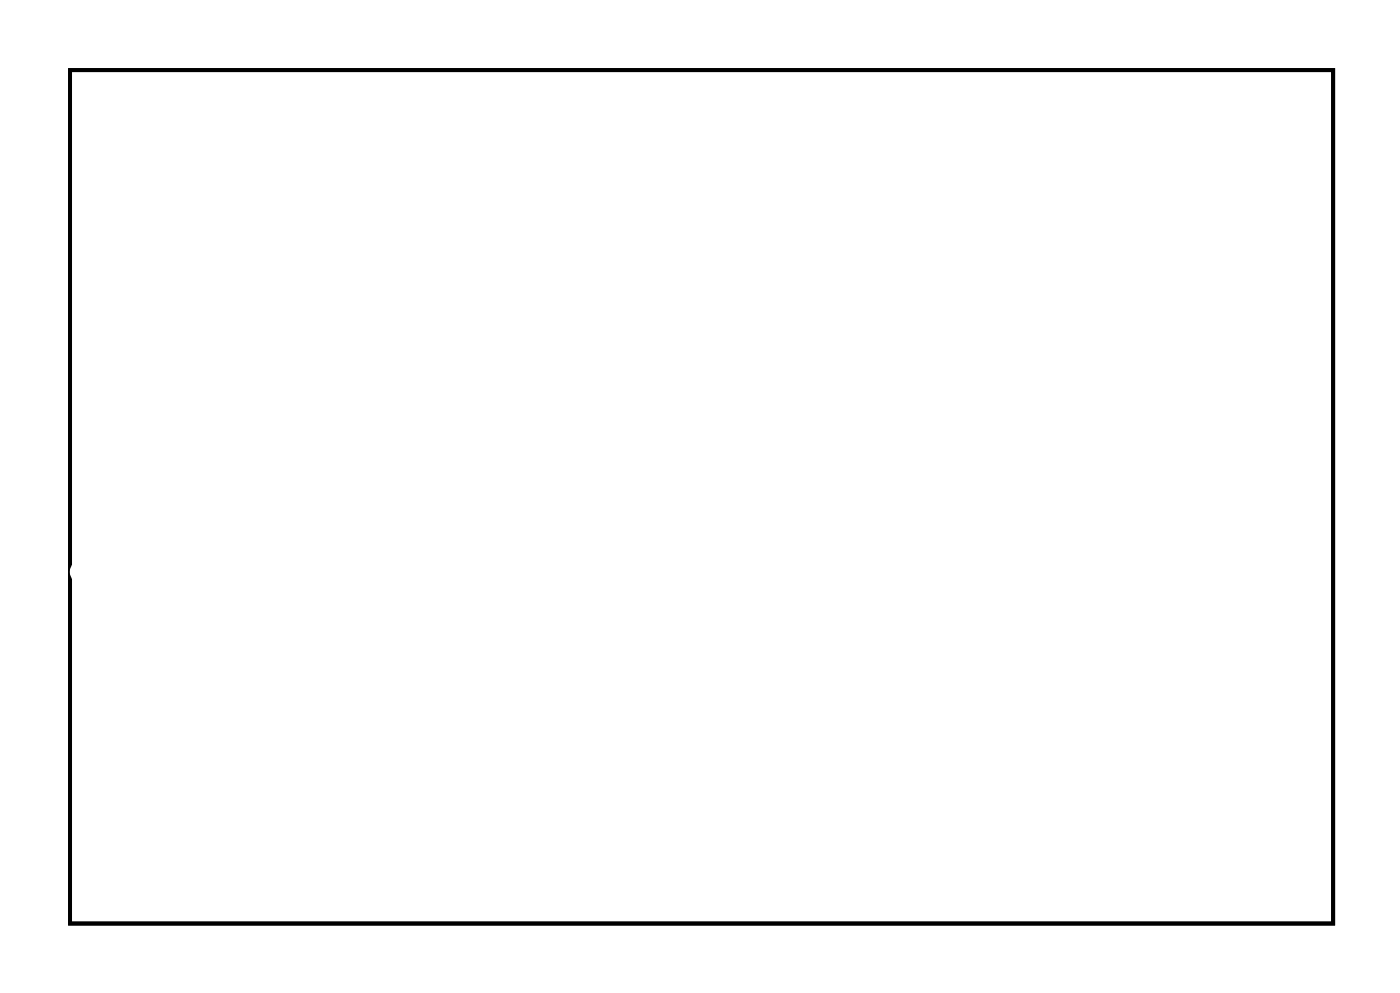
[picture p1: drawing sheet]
<svg xmlns="http://www.w3.org/2000/svg" width="73mm" height="52mm" viewBox="0 0 73 52" stroke-linecap="round" stroke-linejoin="round" font-family="sans-serif">
<path d="M3.6 3.6h65.6v44.3h-65.6z" fill="none" stroke="#000" stroke-width=".2"/>
<path d="M3.6 3.6v44.3h65.6v-44.3zM3.6 3.6h65.6v44.3h-65.6z" fill="#000"/>
<circle cx="10.5" cy="37.1" r=".74" fill="#fff"/>
<circle cx="10.5" cy="37.1" r=".74" fill="none" stroke="#fff" stroke-width=".25"/>
<circle cx="10.5" cy="32.2" r=".74" fill="#fff"/>
<circle cx="10.5" cy="32.2" r=".74" fill="none" stroke="#fff" stroke-width=".25"/>
<circle cx="7.5" cy="31.9" r=".89" fill="#fff"/>
<circle cx="7.5" cy="31.9" r=".89" fill="none" stroke="#fff" stroke-width=".25"/>
<circle cx="7.5" cy="37.4" r=".89" fill="#fff"/>
<circle cx="7.5" cy="37.4" r=".89" fill="none" stroke="#fff" stroke-width=".25"/>
<path d="M6.3 23.1h2v3.7h-2z" fill="#fff"/>
<path d="M6.3 23.1h2v3.7h-2z" fill="none" stroke="#fff" stroke-width=".25"/>
<path d="M8.9 23.1h1.9v3.7h-1.9z" fill="#fff"/>
<path d="M8.9 23.1h1.9v3.7h-1.9z" fill="none" stroke="#fff" stroke-width=".25"/>
<path d="M11.4 23.1h2v3.7h-2z" fill="#fff"/>
<path d="M11.4 23.1h2v3.7h-2z" fill="none" stroke="#fff" stroke-width=".25"/>
<path d="M13.9 23.1h2v3.7h-2z" fill="#fff"/>
<path d="M13.9 23.1h2v3.7h-2z" fill="none" stroke="#fff" stroke-width=".25"/>
<path d="M16.5 23.1h2v3.7h-2z" fill="#fff"/>
<path d="M16.5 23.1h2v3.7h-2z" fill="none" stroke="#fff" stroke-width=".25"/>
<path d="M19 23.1h2v3.7h-2z" fill="#fff"/>
<path d="M19 23.1h2v3.7h-2z" fill="none" stroke="#fff" stroke-width=".25"/>
<path d="M21.6 23.1h1.9v3.7h-1.9z" fill="#fff"/>
<path d="M21.6 23.1h1.9v3.7h-1.9z" fill="none" stroke="#fff" stroke-width=".25"/>
<path d="M24.1 23.1h2v3.7h-2z" fill="#fff"/>
<path d="M24.1 23.1h2v3.7h-2z" fill="none" stroke="#fff" stroke-width=".25"/>
<path d="M26.6 23.1h2v3.7h-2z" fill="#fff"/>
<path d="M26.6 23.1h2v3.7h-2z" fill="none" stroke="#fff" stroke-width=".25"/>
<path d="M29.2 23.1h2v3.7h-2z" fill="#fff"/>
<path d="M29.2 23.1h2v3.7h-2z" fill="none" stroke="#fff" stroke-width=".25"/>
<path d="M31.7 23.1h2v3.7h-2z" fill="#fff"/>
<path d="M31.7 23.1h2v3.7h-2z" fill="none" stroke="#fff" stroke-width=".25"/>
<path d="M34.3 23.1h1.9v3.7h-1.9z" fill="#fff"/>
<path d="M34.3 23.1h1.9v3.7h-1.9z" fill="none" stroke="#fff" stroke-width=".25"/>
<path d="M36.8 23.1h2v3.7h-2z" fill="#fff"/>
<path d="M36.8 23.1h2v3.7h-2z" fill="none" stroke="#fff" stroke-width=".25"/>
<path d="M39.3 23.1h2v3.7h-2z" fill="#fff"/>
<path d="M39.3 23.1h2v3.7h-2z" fill="none" stroke="#fff" stroke-width=".25"/>
<path d="M41.9 23.1h2v3.7h-2z" fill="#fff"/>
<path d="M41.9 23.1h2v3.7h-2z" fill="none" stroke="#fff" stroke-width=".25"/>
<path d="M44.4 23.1h2v3.7h-2z" fill="#fff"/>
<path d="M44.4 23.1h2v3.7h-2z" fill="none" stroke="#fff" stroke-width=".25"/>
<path d="M47 23.1h1.9v3.7h-1.9z" fill="#fff"/>
<path d="M47 23.1h1.9v3.7h-1.9z" fill="none" stroke="#fff" stroke-width=".25"/>
<path d="M49.5 23.1h2v3.7h-2z" fill="#fff"/>
<path d="M49.5 23.1h2v3.7h-2z" fill="none" stroke="#fff" stroke-width=".25"/>
<path d="M52 23.1h2v3.7h-2z" fill="#fff"/>
<path d="M52 23.1h2v3.7h-2z" fill="none" stroke="#fff" stroke-width=".25"/>
<path d="M54.6 23.1h2v3.7h-2z" fill="#fff"/>
<path d="M54.6 23.1h2v3.7h-2z" fill="none" stroke="#fff" stroke-width=".25"/>
<path d="M54.6 42.6h2v3.6h-2z" fill="#fff"/>
<path d="M54.6 42.6h2v3.6h-2z" fill="none" stroke="#fff" stroke-width=".25"/>
<path d="M52 42.6h2v3.6h-2z" fill="#fff"/>
<path d="M52 42.6h2v3.6h-2z" fill="none" stroke="#fff" stroke-width=".25"/>
<path d="M49.5 42.6h2v3.6h-2z" fill="#fff"/>
<path d="M49.5 42.6h2v3.6h-2z" fill="none" stroke="#fff" stroke-width=".25"/>
<path d="M47 42.6h1.9v3.6h-1.9z" fill="#fff"/>
<path d="M47 42.6h1.9v3.6h-1.9z" fill="none" stroke="#fff" stroke-width=".25"/>
<path d="M44.4 42.6h2v3.6h-2z" fill="#fff"/>
<path d="M44.4 42.6h2v3.6h-2z" fill="none" stroke="#fff" stroke-width=".25"/>
<path d="M41.9 42.6h2v3.6h-2z" fill="#fff"/>
<path d="M41.9 42.6h2v3.6h-2z" fill="none" stroke="#fff" stroke-width=".25"/>
<path d="M39.3 42.6h2v3.6h-2z" fill="#fff"/>
<path d="M39.3 42.6h2v3.6h-2z" fill="none" stroke="#fff" stroke-width=".25"/>
<path d="M36.8 42.6h2v3.6h-2z" fill="#fff"/>
<path d="M36.8 42.6h2v3.6h-2z" fill="none" stroke="#fff" stroke-width=".25"/>
<path d="M34.3 42.6h1.9v3.6h-1.9z" fill="#fff"/>
<path d="M34.3 42.6h1.9v3.6h-1.9z" fill="none" stroke="#fff" stroke-width=".25"/>
<path d="M31.7 42.6h2v3.6h-2z" fill="#fff"/>
<path d="M31.7 42.6h2v3.6h-2z" fill="none" stroke="#fff" stroke-width=".25"/>
<path d="M29.2 42.6h2v3.6h-2z" fill="#fff"/>
<path d="M29.2 42.6h2v3.6h-2z" fill="none" stroke="#fff" stroke-width=".25"/>
<path d="M26.6 42.6h2v3.6h-2z" fill="#fff"/>
<path d="M26.6 42.6h2v3.6h-2z" fill="none" stroke="#fff" stroke-width=".25"/>
<path d="M24.1 42.6h2v3.6h-2z" fill="#fff"/>
<path d="M24.1 42.6h2v3.6h-2z" fill="none" stroke="#fff" stroke-width=".25"/>
<path d="M21.6 42.6h1.9v3.6h-1.9z" fill="#fff"/>
<path d="M21.6 42.6h1.9v3.6h-1.9z" fill="none" stroke="#fff" stroke-width=".25"/>
<path d="M19 42.6h2v3.6h-2z" fill="#fff"/>
<path d="M19 42.6h2v3.6h-2z" fill="none" stroke="#fff" stroke-width=".25"/>
<path d="M16.5 42.6h2v3.6h-2z" fill="#fff"/>
<path d="M16.5 42.6h2v3.6h-2z" fill="none" stroke="#fff" stroke-width=".25"/>
<path d="M13.9 42.6h2v3.6h-2z" fill="#fff"/>
<path d="M13.9 42.6h2v3.6h-2z" fill="none" stroke="#fff" stroke-width=".25"/>
<path d="M11.4 42.6h2v3.6h-2z" fill="#fff"/>
<path d="M11.4 42.6h2v3.6h-2z" fill="none" stroke="#fff" stroke-width=".25"/>
<path d="M8.9 42.6h1.9v3.6h-1.9z" fill="#fff"/>
<path d="M8.9 42.6h1.9v3.6h-1.9z" fill="none" stroke="#fff" stroke-width=".25"/>
<path d="M6.3 42.6h2v3.6h-2z" fill="#fff"/>
<path d="M6.3 42.6h2v3.6h-2z" fill="none" stroke="#fff" stroke-width=".25"/>
<path d="M54.3 31.1h3.7v2h-3.7z" fill="#fff"/>
<path d="M54.3 31.1h3.7v2h-3.7z" fill="none" stroke="#fff" stroke-width=".25"/>
<path d="M54.3 33.7h3.7v1.9h-3.7z" fill="#fff"/>
<path d="M54.3 33.7h3.7v1.9h-3.7z" fill="none" stroke="#fff" stroke-width=".25"/>
<path d="M54.3 36.2h3.7v2h-3.7z" fill="#fff"/>
<path d="M54.3 36.2h3.7v2h-3.7z" fill="none" stroke="#fff" stroke-width=".25"/>
<circle cx="7.3" cy="25.8" r=".74" fill="#fff"/>
<circle cx="7.3" cy="25.8" r=".74" fill="none" stroke="#fff" stroke-width=".76" stroke-linecap="butt"/>
<circle cx="9.8" cy="25.8" r=".74" fill="#fff"/>
<circle cx="9.8" cy="25.8" r=".74" fill="none" stroke="#fff" stroke-width=".76" stroke-linecap="butt"/>
<circle cx="12.4" cy="25.8" r=".74" fill="#fff"/>
<circle cx="12.4" cy="25.8" r=".74" fill="none" stroke="#fff" stroke-width=".76" stroke-linecap="butt"/>
<circle cx="14.9" cy="25.8" r=".74" fill="#fff"/>
<circle cx="14.9" cy="25.8" r=".74" fill="none" stroke="#fff" stroke-width=".76" stroke-linecap="butt"/>
<circle cx="17.5" cy="25.8" r=".74" fill="#fff"/>
<circle cx="17.5" cy="25.8" r=".74" fill="none" stroke="#fff" stroke-width=".76" stroke-linecap="butt"/>
<circle cx="20" cy="25.8" r=".74" fill="#fff"/>
<circle cx="20" cy="25.8" r=".74" fill="none" stroke="#fff" stroke-width=".76" stroke-linecap="butt"/>
<circle cx="22.5" cy="25.8" r=".74" fill="#fff"/>
<circle cx="22.5" cy="25.8" r=".74" fill="none" stroke="#fff" stroke-width=".76" stroke-linecap="butt"/>
<circle cx="25.1" cy="25.8" r=".74" fill="#fff"/>
<circle cx="25.1" cy="25.8" r=".74" fill="none" stroke="#fff" stroke-width=".76" stroke-linecap="butt"/>
<circle cx="27.6" cy="25.8" r=".74" fill="#fff"/>
<circle cx="27.6" cy="25.8" r=".74" fill="none" stroke="#fff" stroke-width=".76" stroke-linecap="butt"/>
<circle cx="30.2" cy="25.8" r=".74" fill="#fff"/>
<circle cx="30.2" cy="25.8" r=".74" fill="none" stroke="#fff" stroke-width=".76" stroke-linecap="butt"/>
<circle cx="32.7" cy="25.8" r=".74" fill="#fff"/>
<circle cx="32.7" cy="25.8" r=".74" fill="none" stroke="#fff" stroke-width=".76" stroke-linecap="butt"/>
<circle cx="35.2" cy="25.8" r=".74" fill="#fff"/>
<circle cx="35.2" cy="25.8" r=".74" fill="none" stroke="#fff" stroke-width=".76" stroke-linecap="butt"/>
<circle cx="37.8" cy="25.8" r=".74" fill="#fff"/>
<circle cx="37.8" cy="25.8" r=".74" fill="none" stroke="#fff" stroke-width=".76" stroke-linecap="butt"/>
<circle cx="40.3" cy="25.8" r=".74" fill="#fff"/>
<circle cx="40.3" cy="25.8" r=".74" fill="none" stroke="#fff" stroke-width=".76" stroke-linecap="butt"/>
<circle cx="42.9" cy="25.8" r=".74" fill="#fff"/>
<circle cx="42.9" cy="25.8" r=".74" fill="none" stroke="#fff" stroke-width=".76" stroke-linecap="butt"/>
<circle cx="45.4" cy="25.8" r=".74" fill="#fff"/>
<circle cx="45.4" cy="25.8" r=".74" fill="none" stroke="#fff" stroke-width=".76" stroke-linecap="butt"/>
<circle cx="47.9" cy="25.8" r=".74" fill="#fff"/>
<circle cx="47.9" cy="25.8" r=".74" fill="none" stroke="#fff" stroke-width=".76" stroke-linecap="butt"/>
<circle cx="50.5" cy="25.8" r=".74" fill="#fff"/>
<circle cx="50.5" cy="25.8" r=".74" fill="none" stroke="#fff" stroke-width=".76" stroke-linecap="butt"/>
<circle cx="53" cy="25.8" r=".74" fill="#fff"/>
<circle cx="53" cy="25.8" r=".74" fill="none" stroke="#fff" stroke-width=".76" stroke-linecap="butt"/>
<circle cx="55.6" cy="25.8" r=".74" fill="#fff"/>
<circle cx="55.6" cy="25.8" r=".74" fill="none" stroke="#fff" stroke-width=".76" stroke-linecap="butt"/>
<circle cx="55.6" cy="43.6" r=".74" fill="#fff"/>
<circle cx="55.6" cy="43.6" r=".74" fill="none" stroke="#fff" stroke-width=".76" stroke-linecap="butt"/>
<circle cx="53" cy="43.6" r=".74" fill="#fff"/>
<circle cx="53" cy="43.6" r=".74" fill="none" stroke="#fff" stroke-width=".76" stroke-linecap="butt"/>
<circle cx="50.5" cy="43.6" r=".74" fill="#fff"/>
<circle cx="50.5" cy="43.6" r=".74" fill="none" stroke="#fff" stroke-width=".76" stroke-linecap="butt"/>
<circle cx="47.9" cy="43.6" r=".74" fill="#fff"/>
<circle cx="47.9" cy="43.6" r=".74" fill="none" stroke="#fff" stroke-width=".76" stroke-linecap="butt"/>
<circle cx="45.4" cy="43.6" r=".74" fill="#fff"/>
<circle cx="45.4" cy="43.6" r=".74" fill="none" stroke="#fff" stroke-width=".76" stroke-linecap="butt"/>
<circle cx="42.9" cy="43.6" r=".74" fill="#fff"/>
<circle cx="42.9" cy="43.6" r=".74" fill="none" stroke="#fff" stroke-width=".76" stroke-linecap="butt"/>
<circle cx="40.3" cy="43.6" r=".74" fill="#fff"/>
<circle cx="40.3" cy="43.6" r=".74" fill="none" stroke="#fff" stroke-width=".76" stroke-linecap="butt"/>
<circle cx="37.8" cy="43.6" r=".74" fill="#fff"/>
<circle cx="37.8" cy="43.6" r=".74" fill="none" stroke="#fff" stroke-width=".76" stroke-linecap="butt"/>
<circle cx="35.2" cy="43.6" r=".74" fill="#fff"/>
<circle cx="35.2" cy="43.6" r=".74" fill="none" stroke="#fff" stroke-width=".76" stroke-linecap="butt"/>
<circle cx="32.7" cy="43.6" r=".74" fill="#fff"/>
<circle cx="32.7" cy="43.6" r=".74" fill="none" stroke="#fff" stroke-width=".76" stroke-linecap="butt"/>
<circle cx="30.2" cy="43.6" r=".74" fill="#fff"/>
<circle cx="30.2" cy="43.6" r=".74" fill="none" stroke="#fff" stroke-width=".76" stroke-linecap="butt"/>
<circle cx="27.6" cy="43.6" r=".74" fill="#fff"/>
<circle cx="27.6" cy="43.6" r=".74" fill="none" stroke="#fff" stroke-width=".76" stroke-linecap="butt"/>
<circle cx="25.1" cy="43.6" r=".74" fill="#fff"/>
<circle cx="25.1" cy="43.6" r=".74" fill="none" stroke="#fff" stroke-width=".76" stroke-linecap="butt"/>
<circle cx="22.5" cy="43.6" r=".74" fill="#fff"/>
<circle cx="22.5" cy="43.6" r=".74" fill="none" stroke="#fff" stroke-width=".76" stroke-linecap="butt"/>
<circle cx="20" cy="43.6" r=".74" fill="#fff"/>
<circle cx="20" cy="43.6" r=".74" fill="none" stroke="#fff" stroke-width=".76" stroke-linecap="butt"/>
<circle cx="17.5" cy="43.6" r=".74" fill="#fff"/>
<circle cx="17.5" cy="43.6" r=".74" fill="none" stroke="#fff" stroke-width=".76" stroke-linecap="butt"/>
<circle cx="14.9" cy="43.6" r=".74" fill="#fff"/>
<circle cx="14.9" cy="43.6" r=".74" fill="none" stroke="#fff" stroke-width=".76" stroke-linecap="butt"/>
<circle cx="12.4" cy="43.6" r=".74" fill="#fff"/>
<circle cx="12.4" cy="43.6" r=".74" fill="none" stroke="#fff" stroke-width=".76" stroke-linecap="butt"/>
<circle cx="9.8" cy="43.6" r=".74" fill="#fff"/>
<circle cx="9.8" cy="43.6" r=".74" fill="none" stroke="#fff" stroke-width=".76" stroke-linecap="butt"/>
<circle cx="7.3" cy="43.6" r=".74" fill="#fff"/>
<circle cx="7.3" cy="43.6" r=".74" fill="none" stroke="#fff" stroke-width=".76" stroke-linecap="butt"/>
<circle cx="55.6" cy="32.1" r=".74" fill="#fff"/>
<circle cx="55.6" cy="32.1" r=".74" fill="none" stroke="#fff" stroke-width=".76" stroke-linecap="butt"/>
<circle cx="55.6" cy="34.7" r=".74" fill="#fff"/>
<circle cx="55.6" cy="34.7" r=".74" fill="none" stroke="#fff" stroke-width=".76" stroke-linecap="butt"/>
<circle cx="55.6" cy="37.2" r=".74" fill="#fff"/>
<circle cx="55.6" cy="37.2" r=".74" fill="none" stroke="#fff" stroke-width=".76" stroke-linecap="butt"/>
<circle cx="55.6" cy="13.1" r=".76" fill="#fff"/>
<circle cx="55.6" cy="13.1" r=".76" fill="none" stroke="#fff" stroke-width=".61" stroke-linecap="butt"/>
<circle cx="53" cy="13.1" r=".76" fill="#fff"/>
<circle cx="53" cy="13.1" r=".76" fill="none" stroke="#fff" stroke-width=".61" stroke-linecap="butt"/>
<circle cx="50.5" cy="13.1" r=".76" fill="#fff"/>
<circle cx="50.5" cy="13.1" r=".76" fill="none" stroke="#fff" stroke-width=".61" stroke-linecap="butt"/>
<circle cx="47.9" cy="13.1" r=".76" fill="#fff"/>
<circle cx="47.9" cy="13.1" r=".76" fill="none" stroke="#fff" stroke-width=".61" stroke-linecap="butt"/>
<circle cx="63.2" cy="8" r=".74" fill="#fff"/>
<circle cx="63.2" cy="8" r=".74" fill="none" stroke="#fff" stroke-width=".65" stroke-linecap="butt"/>
<circle cx="63.2" cy="10.5" r=".74" fill="#fff"/>
<circle cx="63.2" cy="10.5" r=".74" fill="none" stroke="#fff" stroke-width=".65" stroke-linecap="butt"/>
<circle cx="63.2" cy="15.6" r=".74" fill="#fff"/>
<circle cx="63.2" cy="15.6" r=".74" fill="none" stroke="#fff" stroke-width=".65" stroke-linecap="butt"/>
<circle cx="19.3" cy="13.1" r=".64" fill="#fff"/>
<circle cx="19.3" cy="13.1" r=".64" fill="none" stroke="#fff" stroke-width=".51"/>
<circle cx="9.8" cy="13.1" r=".64" fill="#fff"/>
<circle cx="9.8" cy="13.1" r=".64" fill="none" stroke="#fff" stroke-width=".51"/>
<circle cx="17.9" cy="9.7" r=".64" fill="#fff"/>
<circle cx="17.9" cy="9.7" r=".64" fill="none" stroke="#fff" stroke-width=".51"/>
<circle cx="17.9" cy="16.4" r=".64" fill="#fff"/>
<circle cx="17.9" cy="16.4" r=".64" fill="none" stroke="#fff" stroke-width=".51"/>
<circle cx="11.2" cy="16.4" r=".64" fill="#fff"/>
<circle cx="11.2" cy="16.4" r=".64" fill="none" stroke="#fff" stroke-width=".51"/>
<circle cx="11.2" cy="9.7" r=".64" fill="#fff"/>
<circle cx="11.2" cy="9.7" r=".64" fill="none" stroke="#fff" stroke-width=".51"/>
<circle cx="14.6" cy="13.1" r="1.5" fill="#fff"/>
<circle cx="14.6" cy="13.1" r="1.5" fill="none" stroke="#fff" stroke-width=".25"/>
<circle cx="65.7" cy="25.8" r=".7" fill="#fff"/>
<circle cx="65.7" cy="25.8" r=".7" fill="none" stroke="#fff" stroke-width=".76" stroke-linecap="butt"/>
<circle cx="65.7" cy="35.9" r=".7" fill="#fff"/>
<circle cx="65.7" cy="35.9" r=".7" fill="none" stroke="#fff" stroke-width=".76" stroke-linecap="butt"/>
<path d="M65 40.3h1.5v1.5h-1.5z" fill="#fff"/>
<path d="M65 40.3h1.5v1.5h-1.5z" fill="none" stroke="#fff" stroke-width=".76" stroke-linecap="butt"/>
<circle cx="65.7" cy="41" r=".74" fill="#fff"/>
<circle cx="65.7" cy="41" r=".74" fill="none" stroke="#fff" stroke-width=".76" stroke-linecap="butt"/>
<circle cx="65.7" cy="43.6" r=".74" fill="#fff"/>
<circle cx="65.7" cy="43.6" r=".74" fill="none" stroke="#fff" stroke-width=".76" stroke-linecap="butt"/>
<circle cx="65.7" cy="46.1" r=".74" fill="#fff"/>
<circle cx="65.7" cy="46.1" r=".74" fill="none" stroke="#fff" stroke-width=".76" stroke-linecap="butt"/>
<circle cx="32.7" cy="8" r=".62" fill="#fff"/>
<circle cx="32.7" cy="8" r=".62" fill="none" stroke="#fff" stroke-width=".69" stroke-linecap="butt"/>
<circle cx="32.7" cy="10.5" r=".62" fill="#fff"/>
<circle cx="32.7" cy="10.5" r=".62" fill="none" stroke="#fff" stroke-width=".69" stroke-linecap="butt"/>
<circle cx="64" cy="23.6" r=".35" fill="#fff"/>
<circle cx="64" cy="23.6" r=".35" fill="none" stroke="#fff" stroke-width=".55"/>
<circle cx="4.3" cy="29.7" r=".35" fill="#fff"/>
<circle cx="4.3" cy="29.7" r=".35" fill="none" stroke="#fff" stroke-width=".55"/>
<circle cx="29.2" cy="15" r=".35" fill="#fff"/>
<circle cx="29.2" cy="15" r=".35" fill="none" stroke="#fff" stroke-width=".55"/>
<circle cx="28.6" cy="18.7" r=".35" fill="#fff"/>
<circle cx="28.6" cy="18.7" r=".35" fill="none" stroke="#fff" stroke-width=".55"/>
<circle cx="19.5" cy="41.2" r=".35" fill="#fff"/>
<circle cx="19.5" cy="41.2" r=".35" fill="none" stroke="#fff" stroke-width=".55"/>
</svg>
